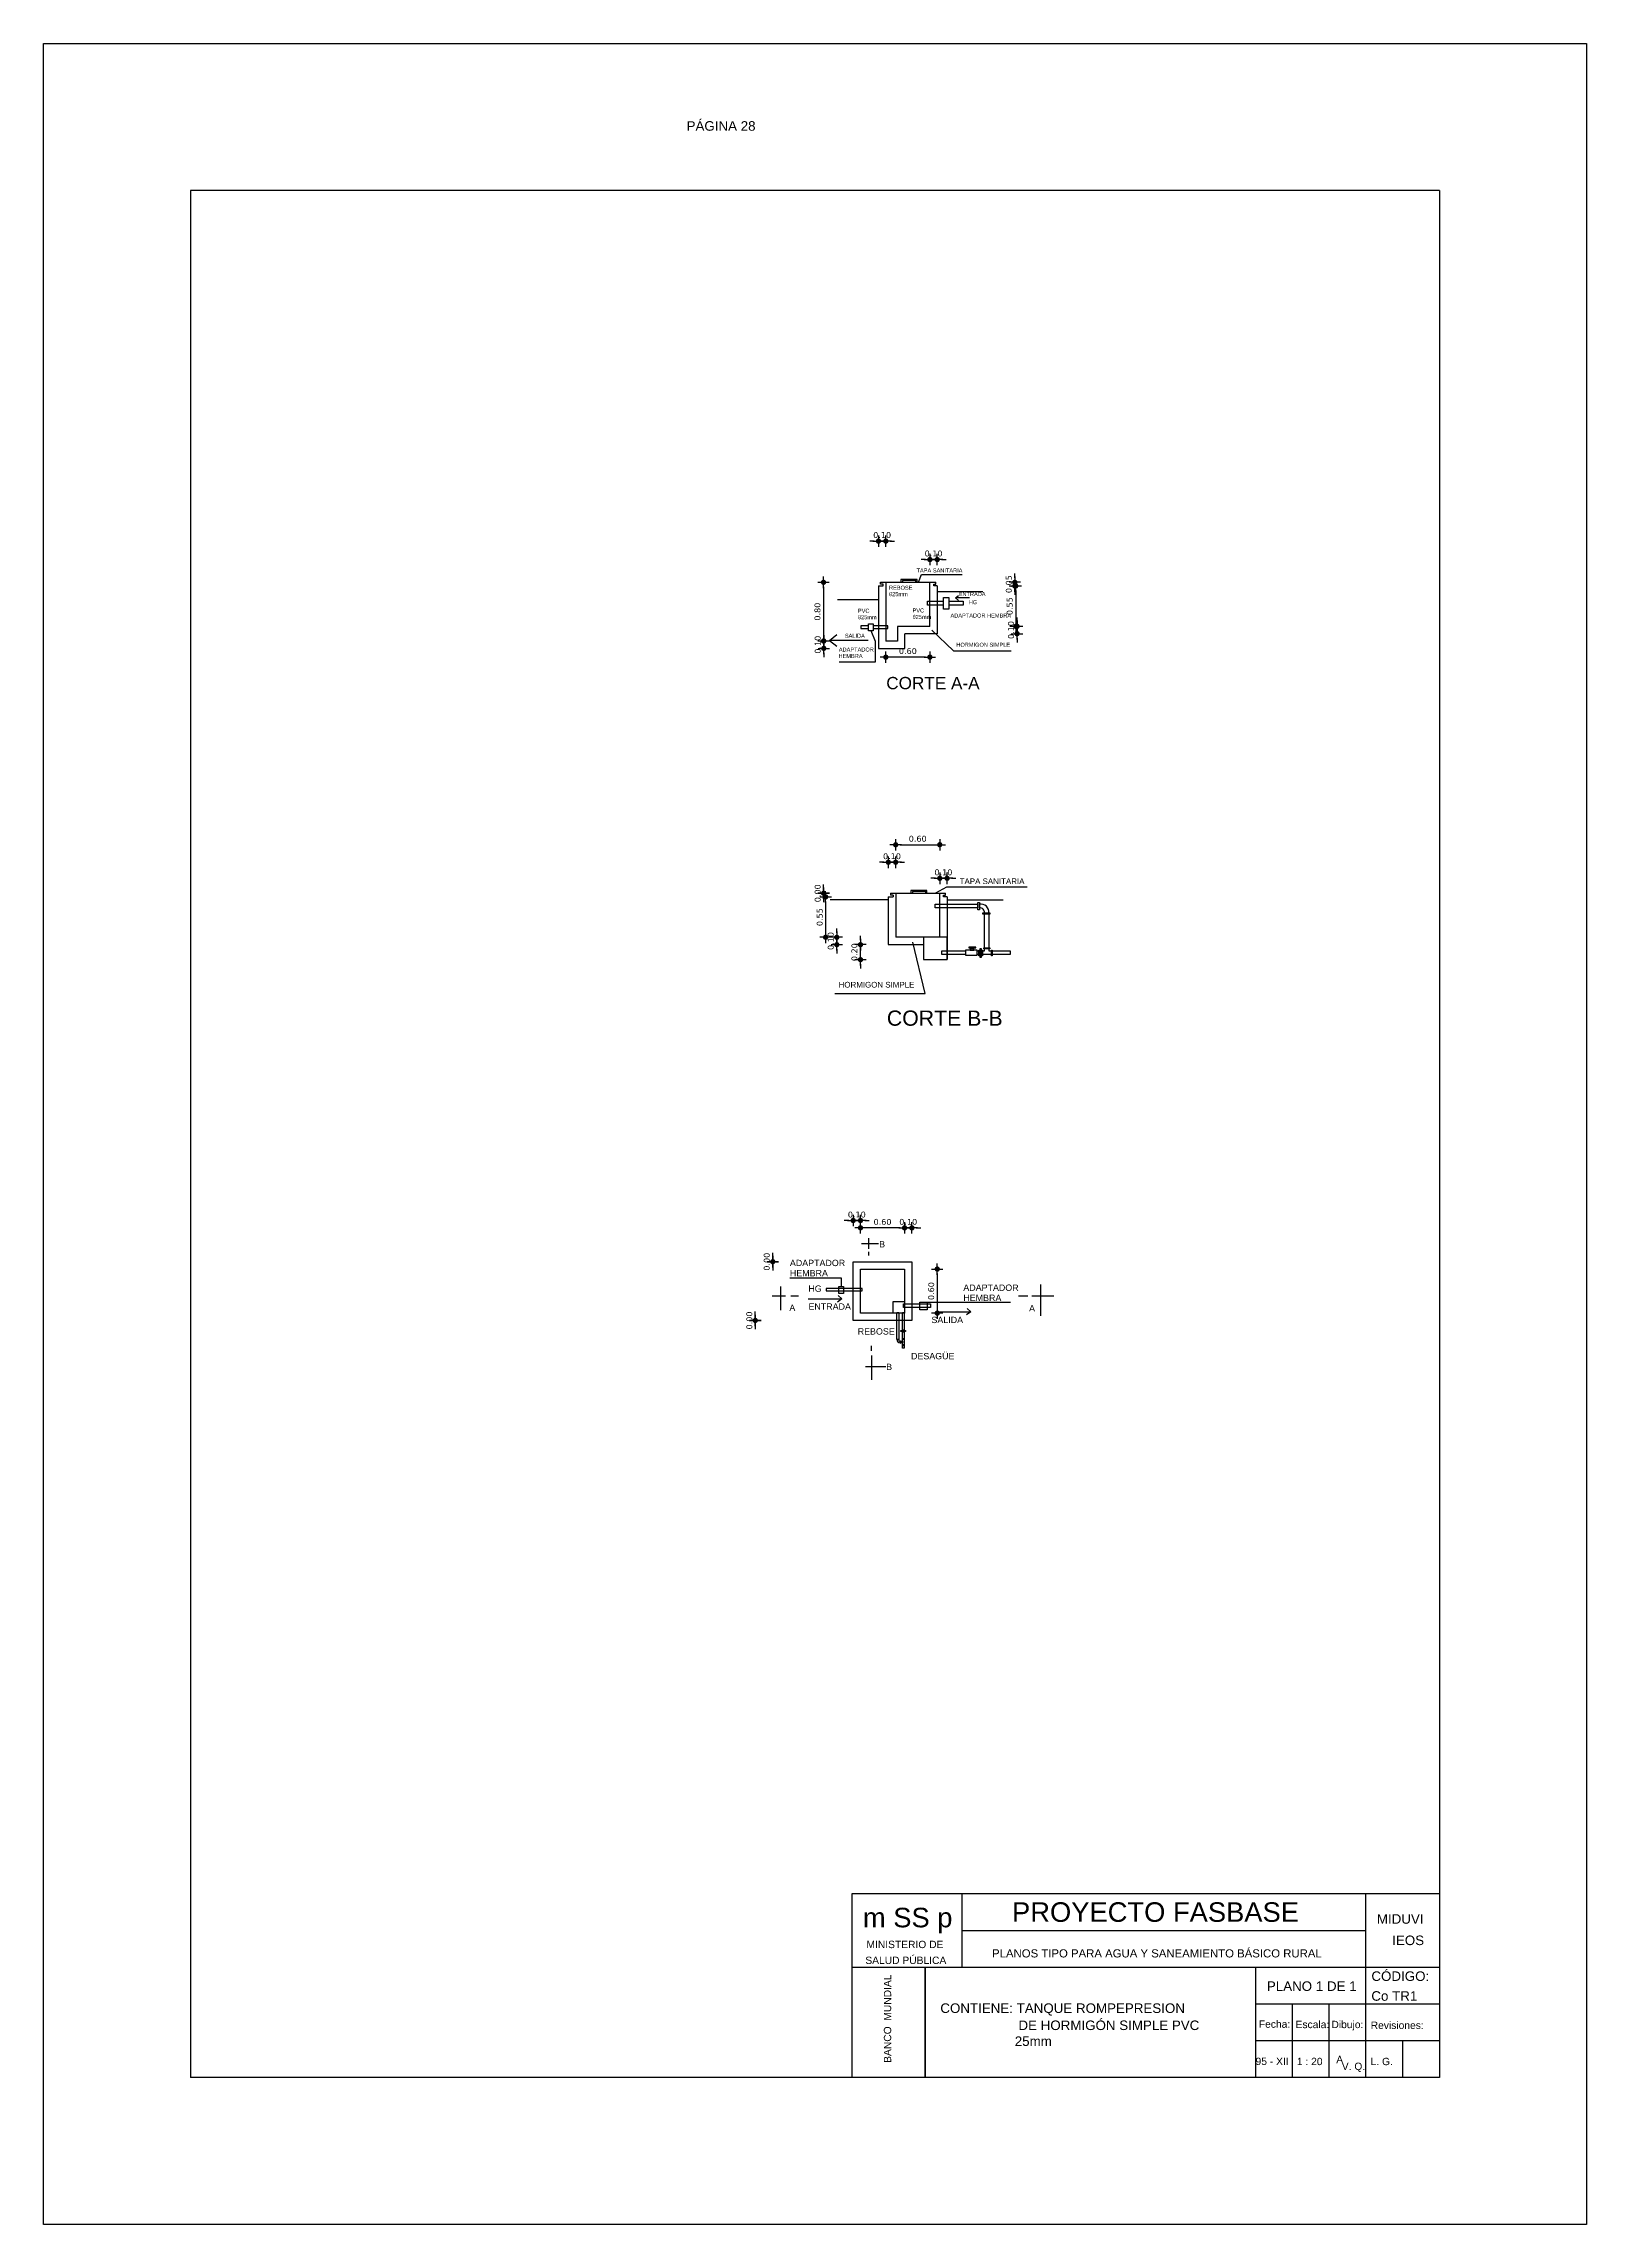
# Model space of a CAD drawing. Header units: metres. Extents: x 2644 to 4131, y 3282 to 4383.
# Drawn here: x 2727.68 to 2748.68, y 4353.27 to 4382.97 of the extents above; entities that cross this region are included whole.
import ezdxf
from ezdxf.enums import TextEntityAlignment as Align

# ---------------------------------------------------------------- set-up
doc = ezdxf.new("R2010")
doc.units = ezdxf.units.M
for name, color, linetype in [('Cota', 7, 'Continuous'), ('Cotas', 7, 'Continuous'), ('Dibujo', 7, 'Continuous'), ('Plano', 1, 'Continuous'), ('Texto', 170, 'Continuous')]:
    doc.layers.add(name, color=color, linetype=linetype)
doc.styles.add('Annotative', font='arial.ttf')
doc.styles.get("Standard").update_dxf_attribs({"font": 'arial.ttf'})
doc.styles.add('verdana', font='verdana.ttf')
doc.dimstyles.new('ISO', dxfattribs={"dimtxt": 0.08, "dimasz": 0.06, "dimexe": 0.1, "dimexo": 0.1, "dimgap": 0.04, "dimtad": 1, "dimzin": 1, "dimdsep": 46, "dimtxsty": 'verdana', "dimblk1": 'PAB', "dimblk2": 'PAB', "dimsah": 1, "dimcen": 0, "dimse1": 1, "dimse2": 1, "dimclrd": 7, "dimclre": 8, "dimclrt": 7, "dimadec": 0, "dimazin": 0, "dimtfac": 1, "dimtix": 1, "dimtmove": 0, "dimatfit": 3, "dimldrblk": 'PAB', "dimfxl": 0.1, "dimtvp": 1, "dimtolj": 1, "dimtzin": 1, "dimarcsym": 0})

msp = doc.modelspace()

# ---------------------------------------------------------------- texts
at = {"layer": 'Dibujo', "color": 0, "linetype": 'ByBlock'}
for s, height, p in [('PROYECTO FASBASE', 0.26624, (2740.863, 4357.386)), ('m SS p', 0.2662, (2738.833, 4357.311)), ('PLANOS TIPO PARA AGUA Y SANEAMIENTO BÁSICO RURAL', 0.11076, (2740.591, 4356.901))]:
    msp.add_text(s, height=height, dxfattribs=at).set_placement(p)
at = {"layer": 'Dibujo', "color": 0, "linetype": 'ByBlock', "style": 'Annotative'}
for s, p in [('MIDUVI', (2745.829, 4357.36)), ('IEOS', (2746.038, 4357.069)), ('CÓDIGO:', (2745.755, 4356.581)), ('PLANO 1 DE 1', (2744.332, 4356.445)), ('Co TR1', (2745.754, 4356.311)), ('CONTIENE: TANQUE ROMPEPRESION', (2739.887, 4356.145))]:
    msp.add_text(s, height=0.13, dxfattribs=at).set_placement(p)
at = {"layer": 'Dibujo', "color": 0, "linetype": 'ByBlock'}
for s, p in [('MINISTERIO DE', (2739.405, 4357.028)), ('SALUD PÚBLICA', (2739.417, 4356.812)), ('Fecha:', (2744.436, 4355.943)), ('Escala:', (2744.952, 4355.938)), ('Dibujo:', (2745.428, 4355.938)), ('Revisiones:', (2746.106, 4355.927)), ('95 - XII', (2744.403, 4355.436)), ('1 : 20', (2744.915, 4355.434)), ('A', (2745.323, 4355.461)), ('L. G. ', (2745.915, 4355.434)), ('V. Q.', (2745.511, 4355.368))]:
    msp.add_text(s, height=0.1, dxfattribs=at).set_placement(p, align=Align.CENTER)
msp.add_text('BANCO  MUNDIAL', height=0.1, rotation=90, dxfattribs=at).set_placement((2739.218, 4356.067), align=Align.CENTER)
at = {"layer": 'Dibujo', "color": 0, "linetype": 'ByBlock', "char_height": 0.13, "attachment_point": 1}
for s, insert, width in [('PÁGINA 28', (2736.433, 4381.909), 2.90393), (' DE HORMIGÓN SIMPLE PVC 25mm', (2740.9, 4356.042), 2.74501)]:
    msp.add_mtext(s, dxfattribs=dict(at, insert=insert, width=width))
at = {"layer": 'Texto'}
for s, height, p in [('TAPA SANITARIA', 0.05482, (2739.563, 4375.763)), ('θ25mm', 0.0548, (2739.188, 4375.44)), ('REBOSE', 0.0548, (2739.188, 4375.528)), ('ENTRADA', 0.0548, (2740.137, 4375.441)), ('θ25mm', 0.0548, (2738.765, 4375.126)), ('PVC', 0.0548, (2738.765, 4375.214)), ('θ25mm', 0.0548, (2739.509, 4375.13)), ('PVC', 0.0548, (2739.509, 4375.218)), ('ADAPTADOR HEMBRA', 0.05482, (2740.025, 4375.149)), ('HG', 0.0548, (2740.274, 4375.331)), ('SALIDA', 0.0548, (2738.587, 4374.874)), ('ADAPTADOR', 0.0548, (2738.505, 4374.686)), ('HEMBRA', 0.0548, (2738.501, 4374.598)), ('HORMIGON SIMPLE', 0.05482, (2740.105, 4374.751)), ('CORTE A-A', 0.167, (2739.151, 4374.173)), ('TAPA SANITARIA', 0.07733, (2740.15, 4371.519)), ('HORMIGON SIMPLE', 0.07733, (2738.502, 4370.11)), ('CORTE B-B', 0.2072, (2739.159, 4369.59)), ('B', 0.0866, (2739.054, 4366.571)), ('ADAPTADOR', 0.0866, (2737.839, 4366.316)), ('HEMBRA', 0.0866, (2737.839, 4366.177)), ('HG', 0.0866, (2738.09, 4365.966)), ('ADAPTADOR', 0.0866, (2740.2, 4365.979)), ('HEMBRA', 0.0866, (2740.2, 4365.84)), ('A', 0.0866, (2737.832, 4365.705)), ('ENTRADA', 0.0866, (2738.092, 4365.722)), ('SALIDA', 0.0866, (2739.766, 4365.54)), ('A', 0.0866, (2741.095, 4365.699)), ('REBOSE', 0.0866, (2738.762, 4365.384)), ('DESAGÜE', 0.0866, (2739.488, 4365.047)), ('B', 0.0866, (2739.15, 4364.9))]:
    msp.add_text(s, height=height, dxfattribs=at).set_placement(p)

# ---------------------------------------------------------------- blocks, each defined once
blk = doc.blocks.new('PAB')
at = {"layer": 'Cotas'}
for p, q in [((-1.3, 0), (1.3, 0)), ((0, 1.3), (0, -1.3))]:
    blk.add_line(p, q, dxfattribs=at)
at = {"layer": 'Cotas', "const_width": 0.6}
blk.add_lwpolyline([(-0.3, 0, 1), (0.3, 0, 1)], format="xyb", close=True, dxfattribs=at)
blk = doc.blocks.new('*D1058')
at = {"layer": 'Cota', "color": 7, "lineweight": -2, "transparency": 16777216}
for p, q in [((2738.985, 4376.19), (2738.925, 4376.19)), ((2739.045, 4376.19), (2739.145, 4376.19)), ((2739.205, 4376.19), (2739.265, 4376.19))]:
    blk.add_line(p, q, dxfattribs=at)
at = {"layer": 'Defpoints', "color": 0, "transparency": 16777216}
for p in [(2739.145, 4376.19), (2739.045, 4375.579), (2739.145, 4375.629)]:
    blk.add_point(p, dxfattribs=at)
at = {"layer": 'Cota', "color": 7, "lineweight": -2, "transparency": 16777216, "xscale": 0.06, "yscale": 0.06, "zscale": 0.06}
blk.add_blockref('PAB', (2739.045, 4376.19), dxfattribs=at)
at = {"layer": 'Cota', "color": 7, "lineweight": -2, "transparency": 16777216, "xscale": 0.06, "yscale": 0.06, "zscale": 0.06, "rotation": 180}
blk.add_blockref('PAB', (2739.145, 4376.19), dxfattribs=at)
at = {"layer": 'Cota', "color": 7, "transparency": 16777216, "insert": (2739.095, 4376.272), "char_height": 0.08, "attachment_point": 5, "style": 'verdana'}
blk.add_mtext('\\A1;0.10', dxfattribs=at)
blk = doc.blocks.new('*D1059')
at = {"layer": 'Cota', "color": 7, "lineweight": -2, "transparency": 16777216}
for p, q in [((2739.685, 4375.939), (2739.625, 4375.939)), ((2739.845, 4375.939), (2739.745, 4375.939)), ((2739.905, 4375.939), (2739.965, 4375.939))]:
    blk.add_line(p, q, dxfattribs=at)
at = {"layer": 'Defpoints', "color": 0, "transparency": 16777216}
for p in [(2739.745, 4375.939), (2739.745, 4375.629), (2739.845, 4375.579)]:
    blk.add_point(p, dxfattribs=at)
at = {"layer": 'Cota', "color": 7, "lineweight": -2, "transparency": 16777216, "xscale": 0.06, "yscale": 0.06, "zscale": 0.06}
blk.add_blockref('PAB', (2739.745, 4375.939), dxfattribs=at)
at = {"layer": 'Cota', "color": 7, "lineweight": -2, "transparency": 16777216, "xscale": 0.06, "yscale": 0.06, "zscale": 0.06, "rotation": 180}
blk.add_blockref('PAB', (2739.845, 4375.939), dxfattribs=at)
at = {"layer": 'Cota', "color": 7, "transparency": 16777216, "insert": (2739.795, 4376.021), "char_height": 0.08, "attachment_point": 5, "style": 'verdana'}
blk.add_mtext('\\A1;0.10', dxfattribs=at)
blk = doc.blocks.new('*D1060')
at = {"layer": 'Cota', "color": 7, "lineweight": -2, "transparency": 16777216}
blk.add_line((2739.685, 4374.61), (2739.205, 4374.61), dxfattribs=at)
at = {"layer": 'Defpoints', "color": 0, "transparency": 16777216}
for p in [(2739.145, 4375.629), (2739.745, 4375.629), (2739.145, 4374.61)]:
    blk.add_point(p, dxfattribs=at)
at = {"layer": 'Cota', "color": 7, "lineweight": -2, "transparency": 16777216, "xscale": 0.06, "yscale": 0.06, "zscale": 0.06, "rotation": 180}
blk.add_blockref('PAB', (2739.145, 4374.61), dxfattribs=at)
at = {"layer": 'Cota', "color": 7, "lineweight": -2, "transparency": 16777216, "xscale": 0.06, "yscale": 0.06, "zscale": 0.06}
blk.add_blockref('PAB', (2739.745, 4374.61), dxfattribs=at)
at = {"layer": 'Cota', "color": 7, "transparency": 16777216, "insert": (2739.445, 4374.692), "char_height": 0.08, "attachment_point": 5, "style": 'verdana'}
blk.add_mtext('\\A1;0.60', dxfattribs=at)
blk = doc.blocks.new('*D1061')
at = {"layer": 'Cota', "color": 7, "lineweight": -2, "transparency": 16777216}
for p, q in [((2740.901, 4375.689), (2740.901, 4375.749)), ((2740.901, 4375.579), (2740.901, 4375.629)), ((2740.901, 4375.519), (2740.901, 4375.459))]:
    blk.add_line(p, q, dxfattribs=at)
at = {"layer": 'Defpoints', "color": 0, "transparency": 16777216}
for p in [(2739.745, 4375.629), (2739.745, 4375.579), (2740.901, 4375.629)]:
    blk.add_point(p, dxfattribs=at)
at = {"layer": 'Cota', "color": 7, "lineweight": -2, "transparency": 16777216, "xscale": 0.06, "yscale": 0.06, "zscale": 0.06}
for p, rotation in [((2740.901, 4375.629), 270), ((2740.901, 4375.579), 90)]:
    blk.add_blockref('PAB', p, dxfattribs=dict(at, rotation=rotation))
at = {"layer": 'Cota', "color": 7, "transparency": 16777216, "insert": (2740.819, 4375.604), "char_height": 0.08, "attachment_point": 5, "rotation": 90, "style": 'verdana'}
blk.add_mtext('\\A1;0.05', dxfattribs=at)
blk = doc.blocks.new('*D1062')
at = {"layer": 'Cota', "color": 7, "lineweight": -2, "transparency": 16777216}
blk.add_line((2740.913, 4375.519), (2740.913, 4375.089), dxfattribs=at)
at = {"layer": 'Defpoints', "color": 0, "transparency": 16777216}
for p in [(2739.845, 4375.579), (2739.845, 4375.029), (2740.913, 4375.029)]:
    blk.add_point(p, dxfattribs=at)
at = {"layer": 'Cota', "color": 7, "lineweight": -2, "transparency": 16777216, "xscale": 0.06, "yscale": 0.06, "zscale": 0.06}
for p, rotation in [((2740.913, 4375.579), 90), ((2740.913, 4375.029), 270)]:
    blk.add_blockref('PAB', p, dxfattribs=dict(at, rotation=rotation))
at = {"layer": 'Cota', "color": 7, "transparency": 16777216, "insert": (2740.831, 4375.304), "char_height": 0.08, "attachment_point": 5, "rotation": 90, "style": 'verdana'}
blk.add_mtext('\\A1;0.55', dxfattribs=at)
blk = doc.blocks.new('*D1063')
at = {"layer": 'Cota', "color": 7, "lineweight": -2, "transparency": 16777216}
for p, q in [((2740.931, 4375.089), (2740.931, 4375.149)), ((2740.931, 4375.029), (2740.931, 4374.929)), ((2740.931, 4374.869), (2740.931, 4374.809))]:
    blk.add_line(p, q, dxfattribs=at)
at = {"layer": 'Defpoints', "color": 0, "transparency": 16777216}
for p in [(2739.845, 4375.029), (2739.845, 4374.929), (2740.931, 4374.929)]:
    blk.add_point(p, dxfattribs=at)
at = {"layer": 'Cota', "color": 7, "lineweight": -2, "transparency": 16777216, "xscale": 0.06, "yscale": 0.06, "zscale": 0.06}
for p, rotation in [((2740.931, 4375.029), 270), ((2740.931, 4374.929), 90)]:
    blk.add_blockref('PAB', p, dxfattribs=dict(at, rotation=rotation))
at = {"layer": 'Cota', "color": 7, "transparency": 16777216, "insert": (2740.849, 4374.979), "char_height": 0.08, "attachment_point": 5, "rotation": 90, "style": 'verdana'}
blk.add_mtext('\\A1;0.10', dxfattribs=at)
blk = doc.blocks.new('*D1064')
at = {"layer": 'Cota', "color": 7, "lineweight": -2, "transparency": 16777216}
blk.add_line((2738.297, 4375.569), (2738.297, 4374.889), dxfattribs=at)
at = {"layer": 'Defpoints', "color": 0, "transparency": 16777216}
for p in [(2739.045, 4375.629), (2738.297, 4374.829), (2739.045, 4374.829)]:
    blk.add_point(p, dxfattribs=at)
at = {"layer": 'Cota', "color": 7, "lineweight": -2, "transparency": 16777216, "xscale": 0.06, "yscale": 0.06, "zscale": 0.06}
for p, rotation in [((2738.297, 4375.629), 90), ((2738.297, 4374.829), 270)]:
    blk.add_blockref('PAB', p, dxfattribs=dict(at, rotation=rotation))
at = {"layer": 'Cota', "color": 7, "transparency": 16777216, "insert": (2738.215, 4375.229), "char_height": 0.08, "attachment_point": 5, "rotation": 90, "style": 'verdana'}
blk.add_mtext('\\A1;0.80', dxfattribs=at)
blk = doc.blocks.new('*D1065')
at = {"layer": 'Cota', "color": 7, "lineweight": -2, "transparency": 16777216}
for p, q in [((2738.3, 4374.889), (2738.3, 4374.949)), ((2738.3, 4374.829), (2738.3, 4374.729)), ((2738.3, 4374.669), (2738.3, 4374.609))]:
    blk.add_line(p, q, dxfattribs=at)
at = {"layer": 'Defpoints', "color": 0, "transparency": 16777216}
for p in [(2739.045, 4374.829), (2738.3, 4374.729), (2739.045, 4374.729)]:
    blk.add_point(p, dxfattribs=at)
at = {"layer": 'Cota', "color": 7, "lineweight": -2, "transparency": 16777216, "xscale": 0.06, "yscale": 0.06, "zscale": 0.06}
for p, rotation in [((2738.3, 4374.829), 270), ((2738.3, 4374.729), 90)]:
    blk.add_blockref('PAB', p, dxfattribs=dict(at, rotation=rotation))
at = {"layer": 'Cota', "color": 7, "transparency": 16777216, "insert": (2738.218, 4374.779), "char_height": 0.08, "attachment_point": 5, "rotation": 90, "style": 'verdana'}
blk.add_mtext('\\A1;0.10', dxfattribs=at)
blk = doc.blocks.new('*D1066')
at = {"layer": 'Cota', "color": 7, "lineweight": -2, "transparency": 16777216}
for p, q in [((2739.119, 4371.816), (2739.059, 4371.816)), ((2739.179, 4371.816), (2739.279, 4371.816)), ((2739.339, 4371.816), (2739.399, 4371.816))]:
    blk.add_line(p, q, dxfattribs=at)
at = {"layer": 'Defpoints', "color": 0, "transparency": 16777216}
for p in [(2739.279, 4371.816), (2739.179, 4371.344), (2739.279, 4371.344)]:
    blk.add_point(p, dxfattribs=at)
at = {"layer": 'Cota', "color": 7, "lineweight": -2, "transparency": 16777216, "xscale": 0.06, "yscale": 0.06, "zscale": 0.06}
blk.add_blockref('PAB', (2739.179, 4371.816), dxfattribs=at)
at = {"layer": 'Cota', "color": 7, "lineweight": -2, "transparency": 16777216, "xscale": 0.06, "yscale": 0.06, "zscale": 0.06, "rotation": 180}
blk.add_blockref('PAB', (2739.279, 4371.816), dxfattribs=at)
at = {"layer": 'Cota', "color": 7, "transparency": 16777216, "insert": (2739.229, 4371.898), "char_height": 0.08, "attachment_point": 5, "style": 'verdana'}
blk.add_mtext('\\A1;0.10', dxfattribs=at)
blk = doc.blocks.new('*D1067')
at = {"layer": 'Cota', "color": 7, "lineweight": -2, "transparency": 16777216}
for p, q in [((2739.819, 4371.598), (2739.759, 4371.598)), ((2739.979, 4371.598), (2739.879, 4371.598)), ((2740.039, 4371.598), (2740.099, 4371.598))]:
    blk.add_line(p, q, dxfattribs=at)
at = {"layer": 'Defpoints', "color": 0, "transparency": 16777216}
for p in [(2739.879, 4371.598), (2739.879, 4371.394), (2739.979, 4371.344)]:
    blk.add_point(p, dxfattribs=at)
at = {"layer": 'Cota', "color": 7, "lineweight": -2, "transparency": 16777216, "xscale": 0.06, "yscale": 0.06, "zscale": 0.06}
blk.add_blockref('PAB', (2739.879, 4371.598), dxfattribs=at)
at = {"layer": 'Cota', "color": 7, "lineweight": -2, "transparency": 16777216, "xscale": 0.06, "yscale": 0.06, "zscale": 0.06, "rotation": 180}
blk.add_blockref('PAB', (2739.979, 4371.598), dxfattribs=at)
at = {"layer": 'Cota', "color": 7, "transparency": 16777216, "insert": (2739.929, 4371.679), "char_height": 0.08, "attachment_point": 5, "style": 'verdana'}
blk.add_mtext('\\A1;0.10', dxfattribs=at)
blk = doc.blocks.new('*D1068')
at = {"layer": 'Cota', "color": 7, "lineweight": -2, "transparency": 16777216}
blk.add_line((2739.339, 4372.055), (2739.819, 4372.055), dxfattribs=at)
at = {"layer": 'Defpoints', "color": 0, "transparency": 16777216}
for p in [(2739.879, 4372.055), (2739.279, 4371.394), (2739.879, 4371.394)]:
    blk.add_point(p, dxfattribs=at)
at = {"layer": 'Cota', "color": 7, "lineweight": -2, "transparency": 16777216, "xscale": 0.06, "yscale": 0.06, "zscale": 0.06, "rotation": 180}
blk.add_blockref('PAB', (2739.279, 4372.055), dxfattribs=at)
at = {"layer": 'Cota', "color": 7, "lineweight": -2, "transparency": 16777216, "xscale": 0.06, "yscale": 0.06, "zscale": 0.06}
blk.add_blockref('PAB', (2739.879, 4372.055), dxfattribs=at)
at = {"layer": 'Cota', "color": 7, "transparency": 16777216, "insert": (2739.579, 4372.136), "char_height": 0.08, "attachment_point": 5, "style": 'verdana'}
blk.add_mtext('\\A1;0.60', dxfattribs=at)
blk = doc.blocks.new('*D1069')
at = {"layer": 'Cota', "color": 7, "lineweight": -2, "transparency": 16777216}
for p, q in [((2738.298, 4371.454), (2738.298, 4371.514)), ((2738.298, 4371.334), (2738.298, 4371.274))]:
    blk.add_line(p, q, dxfattribs=at)
at = {"layer": 'Defpoints', "color": 0, "transparency": 16777216}
for p in [(2738.298, 4371.394), (2739.279, 4371.394), (2739.279, 4371.394)]:
    blk.add_point(p, dxfattribs=at)
at = {"layer": 'Cota', "color": 7, "lineweight": -2, "transparency": 16777216, "xscale": 0.06, "yscale": 0.06, "zscale": 0.06}
for rotation in [90, 270]:
    blk.add_blockref('PAB', (2738.298, 4371.394), dxfattribs=dict(at, rotation=rotation))
at = {"layer": 'Cota', "color": 7, "transparency": 16777216, "insert": (2738.217, 4371.394), "char_height": 0.08, "attachment_point": 5, "rotation": 90, "style": 'verdana'}
blk.add_mtext('\\A1;0.00', dxfattribs=at)
blk = doc.blocks.new('*D1070')
at = {"layer": 'Cota', "color": 7, "lineweight": -2, "transparency": 16777216}
blk.add_line((2738.326, 4371.284), (2738.326, 4370.854), dxfattribs=at)
at = {"layer": 'Defpoints', "color": 0, "transparency": 16777216}
for p in [(2739.243, 4371.344), (2738.326, 4370.794), (2739.279, 4370.794)]:
    blk.add_point(p, dxfattribs=at)
at = {"layer": 'Cota', "color": 7, "lineweight": -2, "transparency": 16777216, "xscale": 0.06, "yscale": 0.06, "zscale": 0.06}
for p, rotation in [((2738.326, 4371.344), 90), ((2738.326, 4370.794), 270)]:
    blk.add_blockref('PAB', p, dxfattribs=dict(at, rotation=rotation))
at = {"layer": 'Cota', "color": 7, "transparency": 16777216, "insert": (2738.245, 4371.069), "char_height": 0.08, "attachment_point": 5, "rotation": 90, "style": 'verdana'}
blk.add_mtext('\\A1;0.55', dxfattribs=at)
blk = doc.blocks.new('*D1071')
at = {"layer": 'Cota', "color": 7, "lineweight": -2, "transparency": 16777216}
for p, q in [((2738.477, 4370.854), (2738.477, 4370.914)), ((2738.477, 4370.694), (2738.477, 4370.794)), ((2738.477, 4370.634), (2738.477, 4370.574))]:
    blk.add_line(p, q, dxfattribs=at)
at = {"layer": 'Defpoints', "color": 0, "transparency": 16777216}
for p in [(2738.477, 4370.794), (2739.179, 4370.794), (2739.179, 4370.694)]:
    blk.add_point(p, dxfattribs=at)
at = {"layer": 'Cota', "color": 7, "lineweight": -2, "transparency": 16777216, "xscale": 0.06, "yscale": 0.06, "zscale": 0.06}
for p, rotation in [((2738.477, 4370.794), 270), ((2738.477, 4370.694), 90)]:
    blk.add_blockref('PAB', p, dxfattribs=dict(at, rotation=rotation))
at = {"layer": 'Cota', "color": 7, "transparency": 16777216, "insert": (2738.395, 4370.744), "char_height": 0.08, "attachment_point": 5, "rotation": 90, "style": 'verdana'}
blk.add_mtext('\\A1;0.10', dxfattribs=at)
blk = doc.blocks.new('*D1072')
at = {"layer": 'Cota', "color": 7, "lineweight": -2, "transparency": 16777216}
for p, q in [((2738.8, 4370.754), (2738.8, 4370.814)), ((2738.8, 4370.49), (2738.8, 4370.694)), ((2738.8, 4370.43), (2738.8, 4370.37))]:
    blk.add_line(p, q, dxfattribs=at)
at = {"layer": 'Defpoints', "color": 0, "transparency": 16777216}
for p in [(2738.8, 4370.694), (2739.66, 4370.694), (2739.66, 4370.49)]:
    blk.add_point(p, dxfattribs=at)
at = {"layer": 'Cota', "color": 7, "lineweight": -2, "transparency": 16777216, "xscale": 0.06, "yscale": 0.06, "zscale": 0.06}
for p, rotation in [((2738.8, 4370.694), 270), ((2738.8, 4370.49), 90)]:
    blk.add_blockref('PAB', p, dxfattribs=dict(at, rotation=rotation))
at = {"layer": 'Cota', "color": 7, "transparency": 16777216, "insert": (2738.718, 4370.592), "char_height": 0.08, "attachment_point": 5, "rotation": 90, "style": 'verdana'}
blk.add_mtext('\\A1;0.20', dxfattribs=at)
blk = doc.blocks.new('*D1073')
at = {"layer": 'Cota', "color": 7, "lineweight": -2, "transparency": 16777216}
for p, q in [((2738.64, 4366.937), (2738.58, 4366.937)), ((2738.8, 4366.937), (2738.7, 4366.937)), ((2738.86, 4366.937), (2738.92, 4366.937))]:
    blk.add_line(p, q, dxfattribs=at)
at = {"layer": 'Defpoints', "color": 0, "transparency": 16777216}
for p in [(2738.7, 4366.937), (2738.7, 4366.376), (2738.8, 4366.276)]:
    blk.add_point(p, dxfattribs=at)
at = {"layer": 'Cota', "color": 7, "lineweight": -2, "transparency": 16777216, "xscale": 0.06, "yscale": 0.06, "zscale": 0.06}
blk.add_blockref('PAB', (2738.7, 4366.937), dxfattribs=at)
at = {"layer": 'Cota', "color": 7, "lineweight": -2, "transparency": 16777216, "xscale": 0.06, "yscale": 0.06, "zscale": 0.06, "rotation": 180}
blk.add_blockref('PAB', (2738.8, 4366.937), dxfattribs=at)
at = {"layer": 'Cota', "color": 7, "transparency": 16777216, "insert": (2738.75, 4367.018), "char_height": 0.08, "attachment_point": 5, "style": 'verdana'}
blk.add_mtext('\\A1;0.10', dxfattribs=at)
blk = doc.blocks.new('*D1074')
at = {"layer": 'Cota', "color": 7, "lineweight": -2, "transparency": 16777216}
for p, q in [((2739.34, 4366.837), (2739.28, 4366.837)), ((2739.4, 4366.837), (2739.5, 4366.837)), ((2739.56, 4366.837), (2739.62, 4366.837))]:
    blk.add_line(p, q, dxfattribs=at)
at = {"layer": 'Defpoints', "color": 0, "transparency": 16777216}
for p in [(2739.5, 4366.837), (2739.4, 4366.276), (2739.5, 4366.276)]:
    blk.add_point(p, dxfattribs=at)
at = {"layer": 'Cota', "color": 7, "lineweight": -2, "transparency": 16777216, "xscale": 0.06, "yscale": 0.06, "zscale": 0.06}
blk.add_blockref('PAB', (2739.4, 4366.837), dxfattribs=at)
at = {"layer": 'Cota', "color": 7, "lineweight": -2, "transparency": 16777216, "xscale": 0.06, "yscale": 0.06, "zscale": 0.06, "rotation": 180}
blk.add_blockref('PAB', (2739.5, 4366.837), dxfattribs=at)
at = {"layer": 'Cota', "color": 7, "transparency": 16777216, "insert": (2739.45, 4366.918), "char_height": 0.08, "attachment_point": 5, "style": 'verdana'}
blk.add_mtext('\\A1;0.10', dxfattribs=at)
blk = doc.blocks.new('*D1075')
at = {"layer": 'Cota', "color": 7, "lineweight": -2, "transparency": 16777216}
blk.add_line((2739.34, 4366.837), (2738.86, 4366.837), dxfattribs=at)
at = {"layer": 'Defpoints', "color": 0, "transparency": 16777216}
for p in [(2738.8, 4366.837), (2738.8, 4366.276), (2739.4, 4366.276)]:
    blk.add_point(p, dxfattribs=at)
at = {"layer": 'Cota', "color": 7, "lineweight": -2, "transparency": 16777216, "xscale": 0.06, "yscale": 0.06, "zscale": 0.06, "rotation": 180}
blk.add_blockref('PAB', (2738.8, 4366.837), dxfattribs=at)
at = {"layer": 'Cota', "color": 7, "lineweight": -2, "transparency": 16777216, "xscale": 0.06, "yscale": 0.06, "zscale": 0.06}
blk.add_blockref('PAB', (2739.4, 4366.837), dxfattribs=at)
at = {"layer": 'Cota', "color": 7, "transparency": 16777216, "insert": (2739.1, 4366.918), "char_height": 0.08, "attachment_point": 5, "style": 'verdana'}
blk.add_mtext('\\A1;0.60', dxfattribs=at)
blk = doc.blocks.new('*D1076')
at = {"layer": 'Cota', "color": 7, "lineweight": -2, "transparency": 16777216}
for p, q in [((2737.606, 4366.436), (2737.606, 4366.496)), ((2737.606, 4366.316), (2737.606, 4366.256))]:
    blk.add_line(p, q, dxfattribs=at)
at = {"layer": 'Defpoints', "color": 0, "transparency": 16777216}
for p in [(2737.606, 4366.376), (2738.7, 4366.376), (2738.7, 4366.376)]:
    blk.add_point(p, dxfattribs=at)
at = {"layer": 'Cota', "color": 7, "lineweight": -2, "transparency": 16777216, "xscale": 0.06, "yscale": 0.06, "zscale": 0.06}
for rotation in [90, 270]:
    blk.add_blockref('PAB', (2737.606, 4366.376), dxfattribs=dict(at, rotation=rotation))
at = {"layer": 'Cota', "color": 7, "transparency": 16777216, "insert": (2737.524, 4366.376), "char_height": 0.08, "attachment_point": 5, "rotation": 90, "style": 'verdana'}
blk.add_mtext('\\A1;0.00', dxfattribs=at)
blk = doc.blocks.new('*D1077')
at = {"layer": 'Cota', "color": 7, "lineweight": -2, "transparency": 16777216}
for p, q in [((2737.368, 4365.636), (2737.368, 4365.696)), ((2737.368, 4365.516), (2737.368, 4365.456))]:
    blk.add_line(p, q, dxfattribs=at)
at = {"layer": 'Defpoints', "color": 0, "transparency": 16777216}
for p in [(2737.368, 4365.576), (2738.7, 4365.576), (2738.7, 4365.576)]:
    blk.add_point(p, dxfattribs=at)
at = {"layer": 'Cota', "color": 7, "lineweight": -2, "transparency": 16777216, "xscale": 0.06, "yscale": 0.06, "zscale": 0.06}
for rotation in [90, 270]:
    blk.add_blockref('PAB', (2737.368, 4365.576), dxfattribs=dict(at, rotation=rotation))
at = {"layer": 'Cota', "color": 7, "transparency": 16777216, "insert": (2737.287, 4365.576), "char_height": 0.08, "attachment_point": 5, "rotation": 90, "style": 'verdana'}
blk.add_mtext('\\A1;0.00', dxfattribs=at)
blk = doc.blocks.new('*D1078')
at = {"layer": 'Cota', "color": 7, "lineweight": -2, "transparency": 16777216}
blk.add_line((2739.845, 4366.216), (2739.845, 4365.736), dxfattribs=at)
at = {"layer": 'Defpoints', "color": 0, "transparency": 16777216}
for p in [(2738.8, 4366.276), (2738.8, 4365.676), (2739.845, 4365.676)]:
    blk.add_point(p, dxfattribs=at)
at = {"layer": 'Cota', "color": 7, "lineweight": -2, "transparency": 16777216, "xscale": 0.06, "yscale": 0.06, "zscale": 0.06}
for p, rotation in [((2739.845, 4366.276), 90), ((2739.845, 4365.676), 270)]:
    blk.add_blockref('PAB', p, dxfattribs=dict(at, rotation=rotation))
at = {"layer": 'Cota', "color": 7, "transparency": 16777216, "insert": (2739.763, 4365.976), "char_height": 0.08, "attachment_point": 5, "rotation": 90, "style": 'verdana'}
blk.add_mtext('\\A1;0.60', dxfattribs=at)

# ---------------------------------------------------------------- dimensions: what is measured, and where the dimension line sits
at = {"layer": 'Cota'}
for base, p1, p2, picture, middle in [((2739.145, 4376.19), (2739.045, 4375.579), (2739.145, 4375.629), '*D1058', (2739.095, 4376.272)), ((2739.745, 4375.939), (2739.845, 4375.579), (2739.745, 4375.629), '*D1059', (2739.795, 4376.021)), ((2739.145, 4374.61), (2739.745, 4375.629), (2739.145, 4375.629), '*D1060', (2739.445, 4374.692)), ((2739.279, 4371.816), (2739.179, 4371.344), (2739.279, 4371.344), '*D1066', (2739.229, 4371.898)), ((2739.879, 4371.598), (2739.979, 4371.344), (2739.879, 4371.394), '*D1067', (2739.929, 4371.679)), ((2738.7, 4366.937), (2738.8, 4366.276), (2738.7, 4366.376), '*D1073', (2738.75, 4367.018)), ((2738.8, 4366.837), (2739.4, 4366.276), (2738.8, 4366.276), '*D1075', (2739.1, 4366.918)), ((2739.5, 4366.837), (2739.4, 4366.276), (2739.5, 4366.276), '*D1074', (2739.45, 4366.918))]:
    dim = msp.add_linear_dim(base=base, p1=p1, p2=p2, dimstyle='ISO', dxfattribs=at)
    dim.commit()
    dim.dimension.update_dxf_attribs({"geometry": picture, "text_midpoint": middle})
for base, p1, p2, picture, middle in [((2738.297, 4374.829), (2739.045, 4375.629), (2739.045, 4374.829), '*D1064', (2738.215, 4375.229)), ((2740.901, 4375.629), (2739.745, 4375.579), (2739.745, 4375.629), '*D1061', (2740.819, 4375.604)), ((2740.913, 4375.029), (2739.845, 4375.579), (2739.845, 4375.029), '*D1062', (2740.831, 4375.304)), ((2740.931, 4374.929), (2739.845, 4375.029), (2739.845, 4374.929), '*D1063', (2740.849, 4374.979)), ((2738.3, 4374.729), (2739.045, 4374.829), (2739.045, 4374.729), '*D1065', (2738.218, 4374.779)), ((2738.298229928, 4371.394481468), (2739.279358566, 4371.394481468), (2739.279358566, 4371.394481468), '*D1069', (2738.216591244, 4371.394481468)), ((2738.326, 4370.794), (2739.243, 4371.344), (2739.279, 4370.794), '*D1070', (2738.245, 4371.069)), ((2738.477, 4370.794), (2739.179, 4370.694), (2739.179, 4370.794), '*D1071', (2738.395, 4370.744)), ((2738.8, 4370.694), (2739.66, 4370.49), (2739.66, 4370.694), '*D1072', (2738.718, 4370.592)), ((2737.605652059, 4366.375650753), (2738.699928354, 4366.375650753), (2738.699928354, 4366.375650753), '*D1076', (2737.524013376, 4366.375650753)), ((2739.845, 4365.676), (2738.8, 4366.276), (2738.8, 4365.676), '*D1078', (2739.763, 4365.976)), ((2737.368422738, 4365.575650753), (2738.699928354, 4365.575650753), (2738.699928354, 4365.575650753), '*D1077', (2737.286784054, 4365.575650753))]:
    dim = msp.add_linear_dim(base=base, p1=p1, p2=p2, angle=90, dimstyle='ISO', dxfattribs=at)
    dim.commit()
    dim.dimension.update_dxf_attribs({"geometry": picture, "text_midpoint": middle})
dim = msp.add_linear_dim(base=(2739.879, 4372.055), p1=(2739.279, 4371.394), p2=(2739.879, 4371.394), dimstyle='ISO', dxfattribs=at)
dim.commit()
dim.dimension.update_dxf_attribs({"geometry": '*D1068', "text_midpoint": (2739.579, 4372.055), "dimtype": 160})

# ---------------------------------------------------------------- linework, layer by layer
at = {"layer": 'Dibujo', "color": 0, "linetype": 'ByBlock'}
for p, q in [((2727.681, 4382.965), (2748.681, 4382.965)), ((2727.681, 4353.265), (2727.681, 4382.965)), ((2727.681, 4382.965), (2730.681, 4382.965)), ((2727.681, 4382.965), (2730.181, 4382.965)), ((2748.681, 4382.965), (2748.681, 4353.265)), ((2729.681, 4380.965), (2729.681, 4355.265)), ((2746.681, 4380.965), (2729.681, 4380.965)), ((2746.681, 4380.965), (2746.681, 4355.265)), ((2738.681, 4357.765), (2738.681, 4355.265)), ((2746.681, 4357.765), (2738.681, 4357.765)), ((2740.181, 4357.765), (2740.181, 4356.765)), ((2745.681, 4355.265), (2745.681, 4357.765)), ((2745.681, 4357.265), (2740.181, 4357.265)), ((2746.681, 4356.765), (2738.681, 4356.765)), ((2739.681, 4356.765), (2739.681, 4355.265)), ((2739.681, 4355.265), (2739.681, 4356.765)), ((2744.181, 4355.265), (2744.181, 4356.765)), ((2746.681, 4356.265), (2744.181, 4356.265)), ((2744.681, 4355.265), (2744.681, 4356.265)), ((2745.181, 4355.265), (2745.181, 4356.265)), ((2746.681, 4355.765), (2744.181, 4355.765)), ((2746.181, 4355.265), (2746.181, 4355.765)), ((2746.681, 4355.265), (2729.681, 4355.265)), ((2748.681, 4353.265), (2727.681, 4353.265))]:
    msp.add_line(p, q, dxfattribs=at)
at = {"layer": 'Plano'}
for p, q in [((2739.045, 4375.579), (2739.045, 4374.829)), ((2739.045, 4375.579), (2739.108, 4375.579)), ((2739.074, 4375.629), (2739.145, 4375.629)), ((2739.074, 4375.605), (2739.074, 4375.629)), ((2739.108, 4375.605), (2739.074, 4375.605)), ((2739.108, 4375.579), (2739.108, 4375.605)), ((2739.145, 4375.629), (2739.745, 4375.629)), ((2739.145, 4375.629), (2739.145, 4374.829)), ((2739.745, 4375.629), (2739.825, 4375.629)), ((2739.745, 4375.029), (2739.745, 4375.629)), ((2739.797, 4375.579), (2739.797, 4375.605)), ((2739.797, 4375.605), (2739.825, 4375.605)), ((2739.845, 4375.579), (2739.797, 4375.579)), ((2739.825, 4375.605), (2739.825, 4375.629)), ((2739.845, 4375.579), (2739.845, 4375.029)), ((2739.845, 4375.504), (2740.466, 4375.504)), ((2739.045, 4375.392), (2738.487, 4375.392)), ((2739.045, 4374.829), (2739.045, 4374.729)), ((2739.302, 4374.829), (2739.145, 4374.829)), ((2739.402, 4375.029), (2739.302, 4375.029)), ((2739.302, 4375.029), (2739.302, 4374.829)), ((2739.745, 4375.029), (2739.402, 4375.029)), ((2739.845, 4374.929), (2739.402, 4374.929)), ((2739.402, 4374.729), (2739.402, 4374.929)), ((2739.845, 4375.029), (2739.845, 4374.929)), ((2739.045, 4374.729), (2739.402, 4374.729)), ((2739.179, 4371.304), (2738.386, 4371.304)), ((2739.179, 4371.344), (2739.179, 4370.794)), ((2739.179, 4371.344), (2739.243, 4371.344)), ((2739.208, 4371.394), (2739.279, 4371.394)), ((2739.208, 4371.394), (2739.208, 4371.37)), ((2739.243, 4371.37), (2739.208, 4371.37)), ((2739.243, 4371.37), (2739.243, 4371.344)), ((2739.279, 4371.394), (2739.879, 4371.394)), ((2739.279, 4371.394), (2739.279, 4370.794)), ((2739.879, 4371.394), (2739.959, 4371.394)), ((2739.879, 4370.794), (2739.879, 4371.394)), ((2739.931, 4371.344), (2739.931, 4371.37)), ((2739.931, 4371.37), (2739.959, 4371.37)), ((2739.979, 4371.344), (2739.931, 4371.344)), ((2739.959, 4371.37), (2739.959, 4371.394)), ((2739.979, 4371.344), (2739.979, 4370.794)), ((2739.979, 4371.304), (2740.742, 4371.304)), ((2739.179, 4370.794), (2739.179, 4370.694)), ((2739.179, 4370.694), (2739.66, 4370.694)), ((2739.979, 4370.794), (2739.279, 4370.794)), ((2739.979, 4370.794), (2739.979, 4370.494)), ((2738.7, 4366.376), (2738.8, 4366.376)), ((2738.7, 4365.576), (2738.7, 4366.376)), ((2738.8, 4366.376), (2739.4, 4366.376)), ((2739.4, 4366.376), (2739.5, 4366.376)), ((2739.5, 4366.376), (2739.5, 4366.276)), ((2739.5, 4366.276), (2739.5, 4365.676)), ((2739.5, 4365.676), (2739.5, 4365.576)), ((2739.5, 4365.576), (2738.7, 4365.576))]:
    msp.add_line(p, q, dxfattribs=at)
for points in [[(2739.35, 4375.629), (2739.571, 4375.629), (2739.571, 4375.665), (2739.35, 4375.665)], [(2739.372, 4375.629), (2739.554, 4375.629), (2739.554, 4375.652), (2739.372, 4375.652)], [(2739.931, 4375.422), (2740.003, 4375.422), (2740.003, 4375.263), (2739.931, 4375.263)], [(2738.91, 4375.064), (2738.974, 4375.064), (2738.974, 4374.967), (2738.91, 4374.967)], [(2739.484, 4371.394), (2739.705, 4371.394), (2739.705, 4371.43), (2739.484, 4371.43)], [(2739.506, 4371.394), (2739.688, 4371.394), (2739.688, 4371.417), (2739.506, 4371.417)], [(2740.399, 4371.27), (2740.419, 4371.27), (2740.419, 4371.167), (2740.399, 4371.167)], [(2739.815, 4371.244), (2740.399, 4371.244), (2740.399, 4371.196), (2739.815, 4371.196)], [(2740.566, 4371.125), (2740.462, 4371.125), (2740.462, 4371.114), (2740.566, 4371.114)], [(2739.979, 4370.794), (2739.66, 4370.794), (2739.66, 4370.49), (2739.979, 4370.49)], [(2740.275, 4370.651), (2740.368, 4370.651), (2740.368, 4370.662), (2740.275, 4370.662)], [(2740.388, 4370.619), (2740.23, 4370.619), (2740.23, 4370.552), (2740.388, 4370.552)], [(2740.292, 4370.619), (2740.344, 4370.619), (2740.344, 4370.641), (2740.292, 4370.641)], [(2740.312, 4370.641), (2740.327, 4370.641), (2740.327, 4370.651), (2740.312, 4370.651)], [(2740.413, 4370.619), (2740.425, 4370.619), (2740.425, 4370.544), (2740.413, 4370.544)], [(2740.448, 4370.638), (2740.425, 4370.638), (2740.425, 4370.524), (2740.448, 4370.524)], [(2740.448, 4370.619), (2740.46, 4370.619), (2740.46, 4370.544), (2740.448, 4370.544)], [(2740.479, 4370.649), (2740.561, 4370.649), (2740.561, 4370.639), (2740.479, 4370.639)], [(2740.582, 4370.619), (2740.594, 4370.619), (2740.594, 4370.544), (2740.582, 4370.544)], [(2738.8, 4366.276), (2739.4, 4366.276), (2739.4, 4365.676), (2738.8, 4365.676)], [(2738.823, 4366.013), (2738.332, 4366.013), (2738.332, 4365.979), (2738.823, 4365.979)], [(2738.507, 4366.038), (2738.57, 4366.038), (2738.57, 4365.944), (2738.507, 4365.944)], [(2739.4, 4365.676), (2739.244, 4365.676), (2739.244, 4365.835), (2739.4, 4365.835)], [(2739.297, 4365.684), (2739.322, 4365.684), (2739.322, 4365.318), (2739.297, 4365.318)], [(2739.386, 4365.803), (2739.752, 4365.803), (2739.752, 4365.754), (2739.386, 4365.754)], [(2739.609, 4365.825), (2739.708, 4365.825), (2739.708, 4365.72), (2739.609, 4365.72)], [(2739.35, 4365.438), (2739.415, 4365.438), (2739.415, 4365.427), (2739.35, 4365.427)], [(2739.367, 4365.438), (2739.401, 4365.438), (2739.401, 4365.444), (2739.367, 4365.444)], [(2739.367, 4365.421), (2739.401, 4365.421), (2739.401, 4365.427), (2739.367, 4365.427)], [(2739.367, 4365.32), (2739.401, 4365.32), (2739.401, 4365.326), (2739.367, 4365.326)], [(2739.341, 4365.267), (2739.345, 4365.267), (2739.345, 4365.296), (2739.341, 4365.296)], [(2739.345, 4365.293), (2739.371, 4365.293), (2739.371, 4365.273), (2739.345, 4365.273)], [(2739.367, 4365.237), (2739.401, 4365.237), (2739.401, 4365.243), (2739.367, 4365.243)]]:
    msp.add_lwpolyline(points, close=True, dxfattribs=at)
for points in [[(2739.931, 4375.316), (2739.713, 4375.316), (2739.713, 4375.37), (2739.931, 4375.37)], [(2740.003, 4375.37), (2740.198, 4375.37), (2740.198, 4375.316), (2740.003, 4375.316)], [(2738.91, 4375.035), (2738.805, 4375.035), (2738.805, 4374.998), (2738.91, 4374.998)], [(2738.974, 4374.998), (2739.172, 4374.998), (2739.172, 4375.035), (2738.974, 4375.035)], [(2740.489, 4370.649), (2740.489, 4371.114), (2740.549, 4371.114), (2740.549, 4370.649)], [(2740.23, 4370.559), (2739.906, 4370.559), (2739.906, 4370.612), (2740.23, 4370.612)], [(2740.388, 4370.612), (2740.413, 4370.612)], [(2740.413, 4370.559), (2740.388, 4370.559)], [(2740.46, 4370.612), (2740.489, 4370.612)], [(2740.582, 4370.559), (2740.46, 4370.559)], [(2740.489, 4370.612), (2740.489, 4370.639)], [(2740.549, 4370.639), (2740.549, 4370.612)], [(2740.549, 4370.612), (2740.582, 4370.612)], [(2740.594, 4370.612), (2740.838, 4370.612), (2740.838, 4370.559), (2740.594, 4370.559)], [(2739.371, 4365.444), (2739.371, 4365.684), (2739.394, 4365.684), (2739.394, 4365.444)], [(2739.371, 4365.326), (2739.371, 4365.421)], [(2739.371, 4365.243), (2739.371, 4365.32)], [(2739.394, 4365.421), (2739.394, 4365.326)], [(2739.394, 4365.32), (2739.394, 4365.243)], [(2739.394, 4365.237), (2739.394, 4365.2), (2739.371, 4365.2), (2739.371, 4365.237)]]:
    msp.add_lwpolyline(points, dxfattribs=at)
for centre, radius, start, end in [((2740.442, 4371.14), 0.106, 351.5289, 102.5672), ((2740.424, 4371.131), 0.0649, 354.5405, 94.5021), ((2739.335, 4365.311), 0.0383, 169.0724, 279.5725), ((2739.342, 4365.313), 0.0207, 166.2448, 267.7519)]:
    msp.add_arc(centre, radius, start, end, dxfattribs=at)
at = {"layer": 'Texto'}
for p, q in [((2739.59, 4375.629), (2739.632, 4375.735)), ((2739.632, 4375.735), (2740.183, 4375.735)), ((2740.094, 4375.417), (2740.133, 4375.447)), ((2740.284, 4375.417), (2740.094, 4375.417)), ((2740.094, 4375.417), (2740.134, 4375.379)), ((2738.379, 4374.838), (2738.479, 4374.92)), ((2738.904, 4374.838), (2738.379, 4374.838)), ((2738.379, 4374.838), (2738.476, 4374.759)), ((2739.004, 4374.823), (2738.944, 4374.967)), ((2739.004, 4374.546), (2739.004, 4374.823)), ((2739.772, 4374.977), (2740.068, 4374.695)), ((2738.51, 4374.546), (2739.004, 4374.546)), ((2740.068, 4374.695), (2740.849, 4374.695)), ((2739.973, 4371.475), (2739.823, 4371.394)), ((2741.071, 4371.475), (2739.973, 4371.475)), ((2739.681, 4370.031), (2739.514, 4370.727)), ((2738.452, 4370.031), (2739.681, 4370.031)), ((2739.045, 4366.621), (2738.812, 4366.621)), ((2738.908, 4366.696), (2738.908, 4366.552)), ((2738.908, 4366.51), (2738.908, 4366.461)), ((2737.599, 4365.911), (2737.777, 4365.911)), ((2737.718, 4365.716), (2737.718, 4366.037)), ((2738.54, 4366.15), (2737.838, 4366.15)), ((2737.854, 4365.911), (2737.958, 4365.911)), ((2738.544, 4365.869), (2738.495, 4365.917)), ((2738.54, 4366.038), (2738.54, 4366.15)), ((2741.078, 4365.908), (2740.952, 4365.908)), ((2741.432, 4365.908), (2741.132, 4365.908)), ((2741.253, 4365.64), (2741.253, 4366.068)), ((2738.088, 4365.869), (2738.544, 4365.869)), ((2738.544, 4365.869), (2738.489, 4365.826)), ((2739.708, 4365.825), (2740.841, 4365.825)), ((2739.845, 4365.693), (2740.3, 4365.693)), ((2740.3, 4365.693), (2740.245, 4365.651)), ((2740.3, 4365.693), (2740.251, 4365.741)), ((2738.95, 4365.162), (2738.95, 4365.231)), ((2738.95, 4365.098), (2738.95, 4364.766)), ((2738.971, 4364.946), (2738.87, 4364.946)), ((2739.145, 4364.946), (2738.971, 4364.946))]:
    msp.add_line(p, q, dxfattribs=at)

msp.set_redraw_order([(e.dxf.handle, doc.entitydb.next_handle()) for e in msp.query("TEXT MTEXT ATTDEF DIMENSION ARC_DIMENSION")])  # texts and dimensions are drawn at this point

doc.saveas('drawing.dxf')
